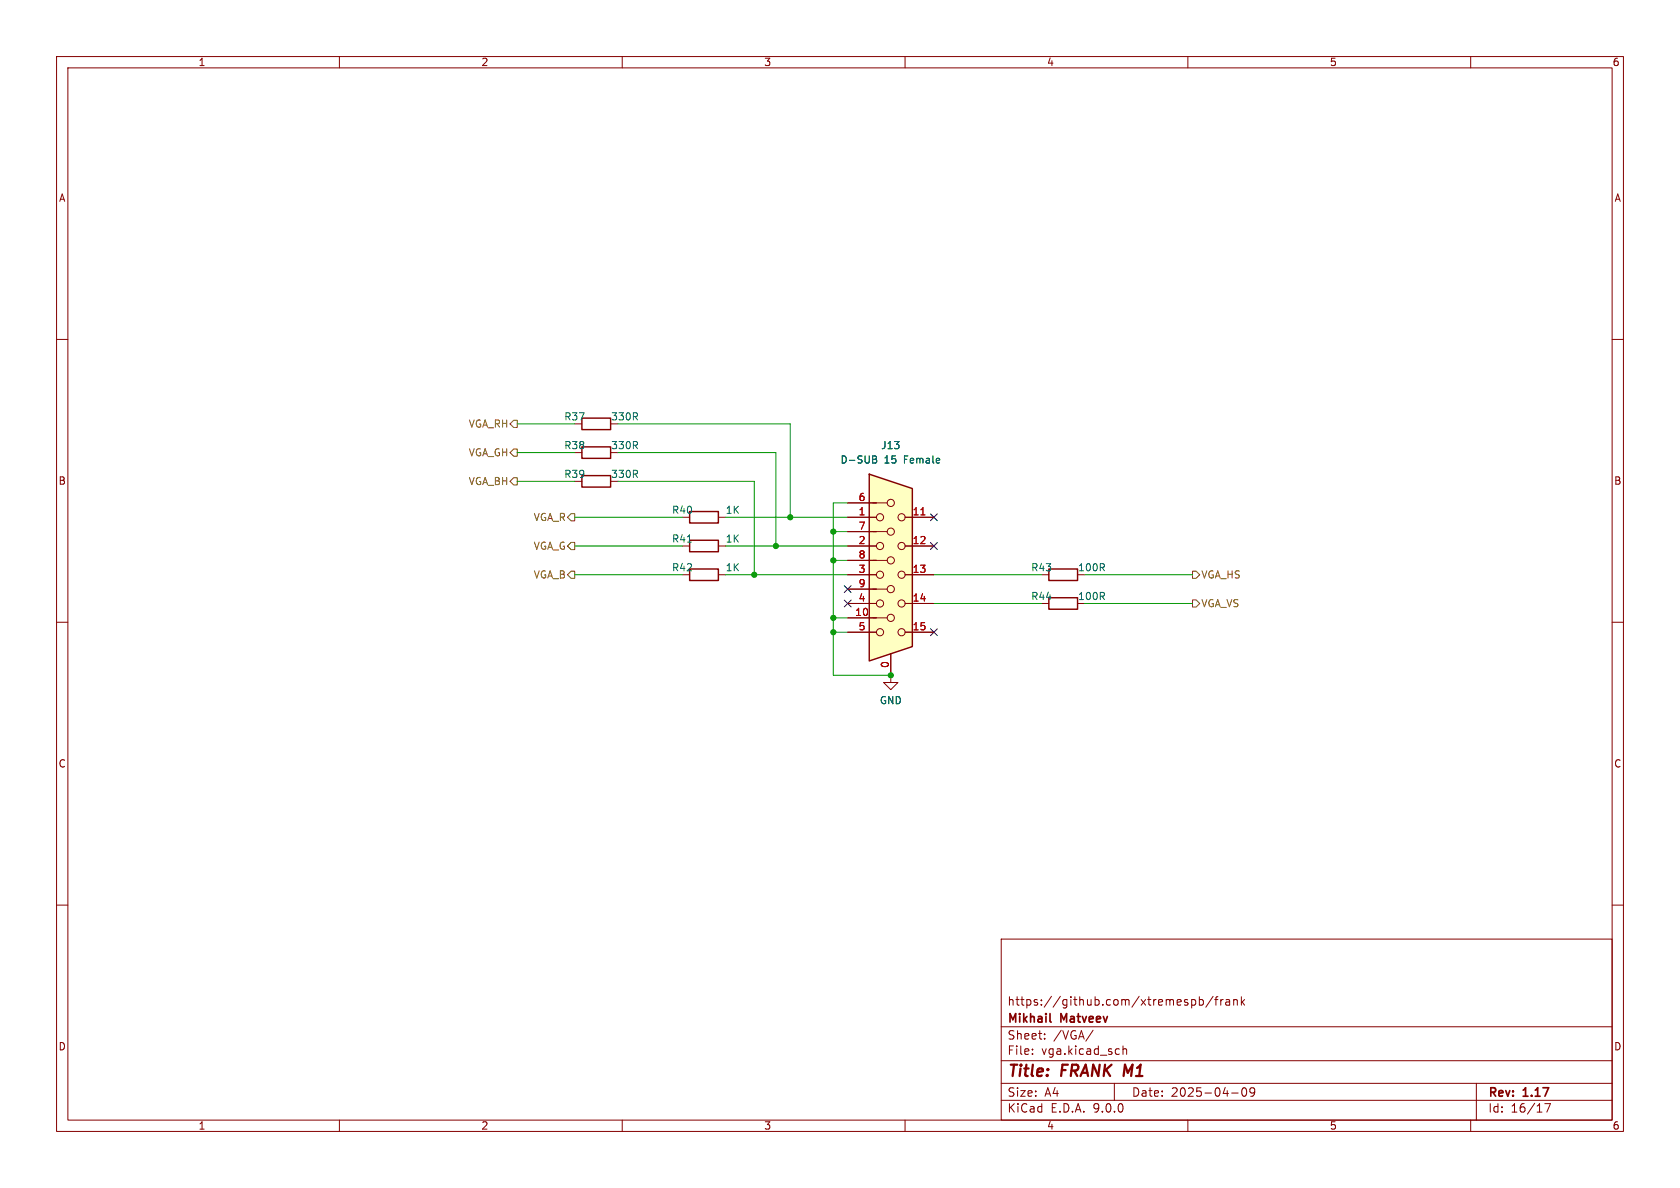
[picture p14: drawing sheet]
<svg xmlns="http://www.w3.org/2000/svg" width="297mm" height="210mm" viewBox="0 0 297 210" stroke-linecap="round" stroke-linejoin="round" font-family="sans-serif">
<defs><g id="words">
<g font-size="2.8" fill="#840000">
<text x="178" y="190.9">Title:</text>
<text x="187.7" y="190.9">FRANK M1</text>
</g>
<g font-size="2.1" fill="#840000">
<text x="178" y="178">https://github.com/xtremespb/frank</text>
<text x="178" y="184">Sheet:</text>
<text x="178" y="181.2">Mikhail</text>
<text x="186.2" y="184">/VGA/</text>
<text x="187.6" y="181.2">Matveev</text>
<text x="178" y="186.7">File:</text>
<text x="184.1" y="186.7">vga.kicad_sch</text>
<text x="178" y="196.9">KiCad</text>
<text x="178" y="194.1">Size:</text>
<text x="184.7" y="194.1">A4</text>
<text x="185.7" y="196.9">E.D.A.</text>
<text x="193.3" y="196.9">9.0.0</text>
<text x="200" y="194.1">Date:</text>
<text x="207" y="194.1">2025-04-09</text>
<text x="263" y="194.3">Rev:</text>
<text x="263" y="196.9">Id:</text>
<text x="267.1" y="196.9">16/17</text>
<text x="269.4" y="194.3">1.17</text>
</g>
<g font-size="1.8" fill="#840000">
<text x="35" y="11.9">1</text>
<text x="85" y="11.9">2</text>
<text x="135" y="11.9">3</text>
<text x="185" y="11.9">4</text>
<text x="235" y="11.9">5</text>
<text x="285" y="11.9">6</text>
<text x="10.3" y="35.9">A</text>
<text x="285.3" y="35.9">A</text>
<text x="10.3" y="85.9">B</text>
<text x="285.3" y="85.9">B</text>
<text x="10.3" y="135.9">C</text>
<text x="285.3" y="135.9">C</text>
<text x="10.3" y="185.9">D</text>
<text x="285.3" y="185.9">D</text>
<text x="35" y="199.9">1</text>
<text x="85" y="199.9">2</text>
<text x="135" y="199.9">3</text>
<text x="185" y="199.9">4</text>
<text x="235" y="199.9">5</text>
<text x="285" y="199.9">6</text>
</g>
<g font-size="1.8" fill="#725600">
<text x="82.8" y="75.8">VGA_RH</text>
<text x="82.8" y="80.9">VGA_GH</text>
<text x="82.8" y="86">VGA_BH</text>
<text x="94.3" y="92.3">VGA_R</text>
<text x="94.3" y="97.4">VGA_G</text>
<text x="94.3" y="102.5">VGA_B</text>
<text x="212.3" y="107.5">VGA_VS</text>
<text x="212.3" y="102.5">VGA_HS</text>
</g>
<g font-size="1.8" fill="#006464">
<text x="99.7" y="74.5">R37</text>
<text x="107.9" y="74.5">330R</text>
<text x="99.7" y="79.6">R38</text>
<text x="107.9" y="79.6">330R</text>
<text x="148.5" y="82.1">D-SUB</text>
<text x="155.7" y="79.6">J13</text>
<text x="156.3" y="82.1">15</text>
<text x="159.9" y="82.1">Female</text>
<text x="99.7" y="84.7">R39</text>
<text x="107.9" y="84.7">330R</text>
<text x="118.7" y="91">R40</text>
<text x="128.2" y="91">1K</text>
<text x="118.7" y="96.1">R41</text>
<text x="118.7" y="101.2">R42</text>
<text x="128.2" y="96.1">1K</text>
<text x="128.2" y="101.2">1K</text>
<text x="182.2" y="101.2">R43</text>
<text x="190.5" y="101.2">100R</text>
<text x="182.2" y="106.3">R44</text>
<text x="190.5" y="106.3">100R</text>
<text x="155.4" y="124.7">GND</text>
</g>
<g font-size="1.8" fill="#a90000">
<text x="151.7" y="88.6">6</text>
<text x="151.7" y="91.2">1</text>
<text x="151.7" y="93.7">7</text>
<text x="161.2" y="91.2">11</text>
<text x="151.7" y="96.3">2</text>
<text x="151.7" y="98.8">8</text>
<text x="151.7" y="101.3">3</text>
<text x="161.2" y="96.3">12</text>
<text x="161.2" y="101.3">13</text>
<text x="151.7" y="103.9">9</text>
<text x="151.7" y="106.4">4</text>
<text x="161.2" y="106.4">14</text>
<text x="151.1" y="109">10</text>
<text x="151.7" y="111.5">5</text>
<text x="161.2" y="111.5">15</text>
<text x="157.2" y="118.2" transform="rotate(-90 157.2 118.2)">0</text>
</g>
</g></defs>
<g fill="none" stroke="#840000" stroke-width=".18">
<path d="M10 10h277v190h-277zM12 12h273v186h-273zM60 10v2M110 10v2M160 10v2M210 10v2M260 10v2M10 60h2M285 60h2M10 110h2M285 110h2M10 160h2"/>
<path d="M177 166h108v32h-108zM210.7 176.8l.4-.1 .3 .3v.4l-.2 .2h-.5M212 176.8l.5-.1 .2 .3v.4l-.1 .2h-.6M212 176.2v1.5M214.5 176.1l-1.3 2M214.7 176.7h.6M215.3 176.2l-.3 .2v1.3M215.8 176.7v1M216.2 176.7l-.2 .1-.2 .2M216.7 176.8h.6l.1 .9M217.4 177.1h-.5a.29 .29 0 0 0-.2 .3 .29 .29 0 0 0 .2 .3l.5-.1M218.1 176.8l.2-.1 .4 .1v.9"/>
<path d="M218.1 176.7v1M219.5 176.2v1.5M219.6 177.1l.4 .6M220 176.7l-.5 .6M285 160h2M60 198v2M110 198v2M160 198v2M177 194.5h108M177 191.5h108M177 187.5h108M177 181.5h108"/>
<path d="M182.5 186.3v.1M182.5 185.5v.1M184.7 183.6v.1M184.7 182.8v.1M193.2 182.1l-1.2 2M197 191.5v3M198.5 184.9v1.5M198.5 185.5l.2-.1 .4 .1 .1 .9M210 198v2M217.7 193.2h1.2M219.7 192.4l.2-.1a.81 .81 0 0 1 .6 .6 .81 .81 0 0 1-.3 .8l-.2 .1a.81 .81 0 0 1-.3-1.4zM221.8 192.9l-.3 .3h-.3l-.2-.3 .1-.5 .4-.1 .2 .1a.99 .99 0 0 1-.3 1.4h-.3"/>
<path d="M260 198v2M261 191.5v6.5M273.1 195.1h1l-.6 1.5"/>
</g>
<path d="M185.6 180.5l.2 .2" fill="none" stroke="#840000" stroke-width=".3"/>
<path d="M153.7 83.8l7.6 2.6v27.9l-7.6 2.5z" fill="#ffffc2"/>
<path d="M102.9 73.9h5v2h-5zM102.9 79h5v2h-5zM102.9 84.1h5v2h-5zM121.9 90.4h5.1v2.1h-5.1zM121.9 95.5h5.1v2h-5.1zM153.7 83.8l7.6 2.6v27.9l-7.6 2.5zM121.9 100.6h5.1v2h-5.1zM185.4 100.6h5.1v2h-5.1zM185.4 105.7h5.1v2h-5.1z" fill="none" stroke="#840000" stroke-width=".25"/>
<g fill="none" stroke="#840000" stroke-width=".18">
<path d="M127 91.4h1.3M127 96.5h1.3M149.9 94h6.9M149.9 88.9h6.9M149.9 99.1h6.9M149.9 91.4h5M149.9 96.5h5M160 91.4h5.1M160 96.5h5.1M127 101.6h1.3M149.9 104.1h6.9M149.9 109.2h6.9"/>
<path d="M149.9 101.6h5M149.9 106.7h5M149.9 111.8h5M157.5 119.4v1.3h1.2l-1.2 1.2-1.3-1.2h1.3M157.5 119.4h.1M157.5 115.6v3.8M160 101.6h5.1M160 106.7h5.1M160 111.8h5.1"/>
<circle cx="155.6" cy="91.4" r=".63"/>
<circle cx="155.6" cy="96.5" r=".63"/>
<circle cx="157.5" cy="99.1" r=".63"/>
<circle cx="157.5" cy="94" r=".63"/>
<circle cx="157.5" cy="88.9" r=".63"/>
<circle cx="159.4" cy="91.4" r=".63"/>
<circle cx="159.4" cy="96.5" r=".63"/>
<circle cx="155.6" cy="101.6" r=".63"/>
<circle cx="155.6" cy="106.7" r=".63"/>
<circle cx="155.6" cy="111.8" r=".63"/>
<circle cx="157.5" cy="109.2" r=".63"/>
<circle cx="157.5" cy="104.1" r=".63"/>
<circle cx="159.4" cy="101.6" r=".63"/>
<circle cx="159.4" cy="111.8" r=".63"/>
<circle cx="159.4" cy="106.7" r=".63"/>
</g>
<path d="M162.8 91h.7" fill="none" stroke="#a90000" stroke-width=".18"/>
<path d="M121.5 95.8h.8M154.3 80.6l.6 .1v.3l-.2 .2M154.3 81.2h.4M154.7 81.2l.3 .2-.1 .3-.6 .2" fill="none" stroke="#006464" stroke-width=".18"/>
<path d="M90.8 74.3h.6v1.3h-.6l-.6-.7zM90.8 79.4h.6v1.2h-.6l-.6-.6zM90.8 84.5h.6v1.2h-.6l-.6-.6zM101 90.8h.6v1.3h-.6l-.7-.7zM101 95.9h.6v1.3h-.6l-.7-.7zM101 101h.6v1.2h-.6l-.7-.6zM210.8 106h.7l.6 .7-.6 .6h-.7zM210.8 101h.7l.6 .6-.6 .6h-.7z" fill="none" stroke="#725600" stroke-width=".18"/>
<g fill="none" stroke="#009600" stroke-width=".18">
<path d="M91.4 74.9h10.2M109.2 74.9h30.5v16.5M91.4 85.1h10.2M91.4 80h10.2M101.6 91.4h19M101.6 96.5h19M109.2 80h28v16.5M109.2 85.1h24.1v16.5M128.3 91.4h21.6M128.3 96.5h21.6M147.3 99.1h2.6M147.3 94h2.6"/>
<path d="M149.9 88.9h-2.6v30.5h10.2M101.6 101.6h19M128.3 101.6h21.6M147.3 111.8h2.6M147.3 109.2h2.6M165.1 101.6h19M165.1 106.7h19M191.8 101.6h19M191.8 106.7h19"/>
</g>
<path d="M164.5 95.9l1.2 1.2M164.5 90.8l1.2 1.2M165.7 90.8l-1.2 1.2M165.7 95.9l-1.2 1.2M149.3 103.5l1.2 1.2M149.3 106.1l1.2 1.2M150.5 103.5l-1.2 1.2M150.5 106.1l-1.2 1.2M164.5 111.2l1.2 1.2M165.7 111.2l-1.2 1.2" fill="none" stroke="#000084" stroke-width=".18"/>
<g fill="#009600" stroke="#009600" stroke-width=".18">
<circle cx="133.3" cy="101.6" r=".46"/>
<circle cx="147.3" cy="94" r=".46"/>
<circle cx="139.7" cy="91.4" r=".46"/>
<circle cx="147.3" cy="99.1" r=".46"/>
<circle cx="137.2" cy="96.5" r=".46"/>
<circle cx="147.3" cy="109.2" r=".46"/>
<circle cx="147.3" cy="111.8" r=".46"/>
<circle cx="157.5" cy="119.4" r=".46"/>
</g>
<use href="#words"/>
</svg>
